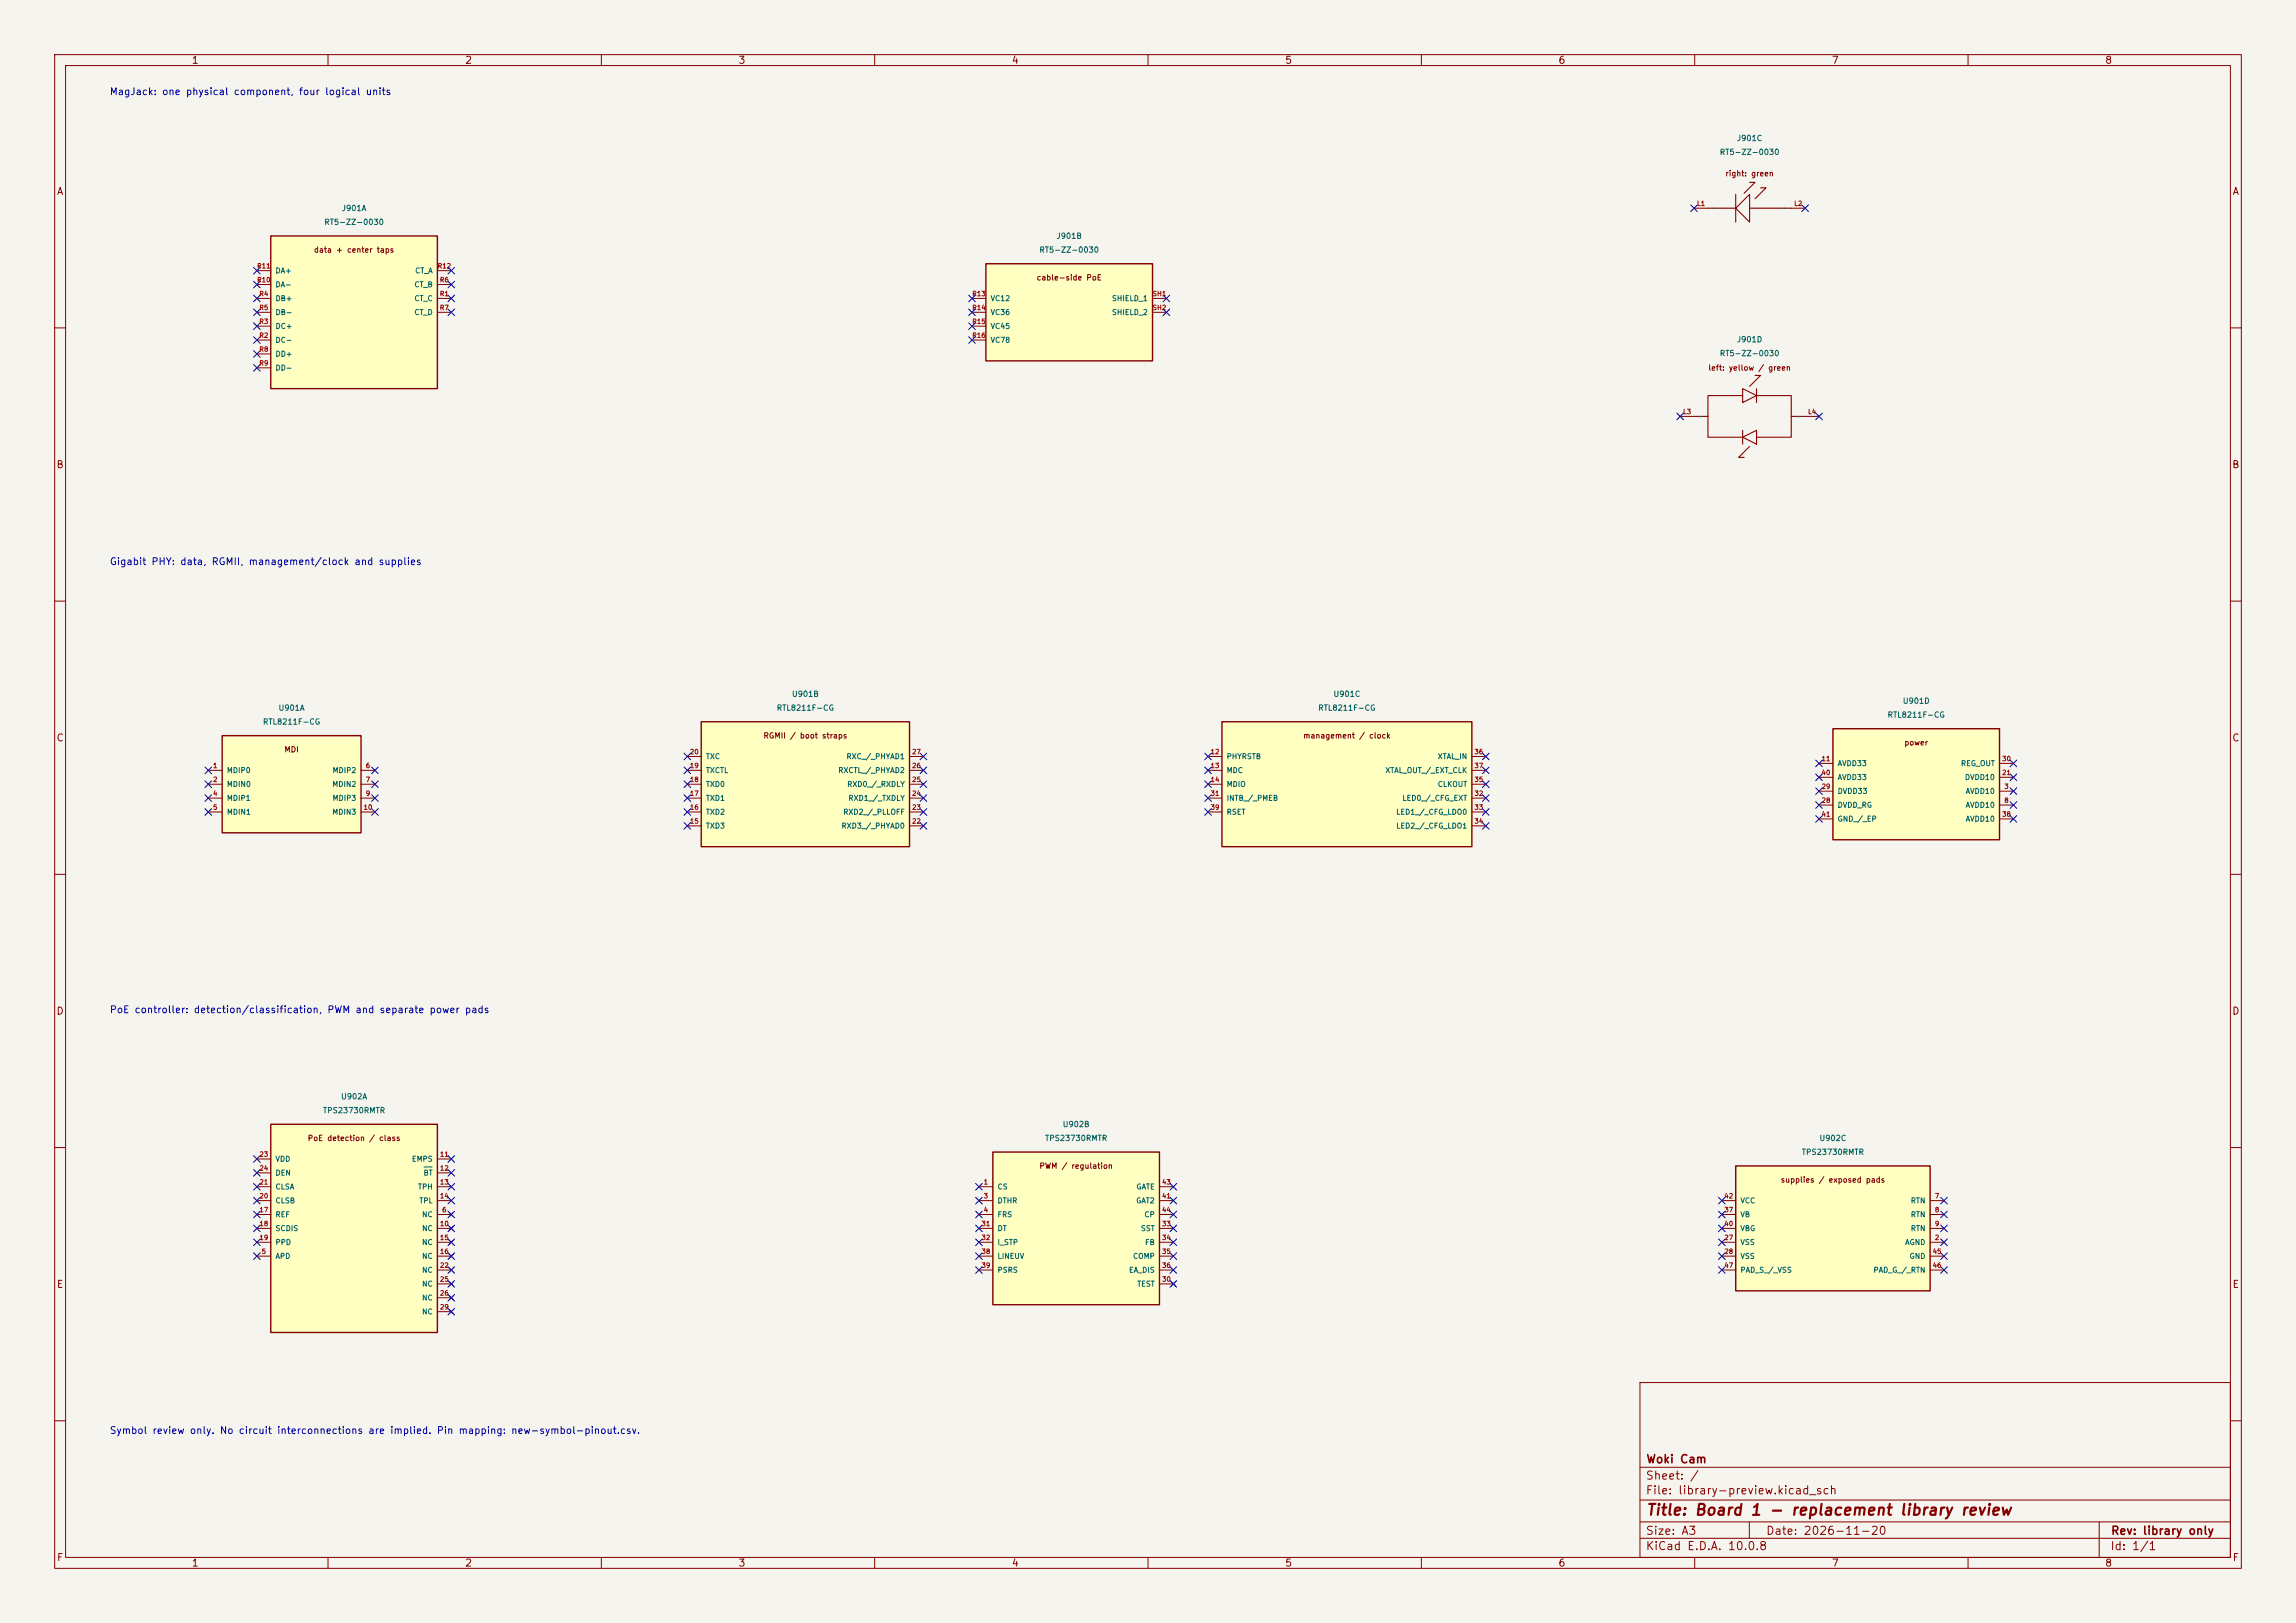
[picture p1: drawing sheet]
<svg xmlns="http://www.w3.org/2000/svg" width="420mm" height="297mm" viewBox="0 0 420 297" stroke-linecap="round" stroke-linejoin="round" font-family="sans-serif">
<defs><g id="words">
<text font-size="2" fill="#840000" x="301" y="277.8">Title: Board 1 - replacement library review</text>
<g font-size="1.5" fill="#840000">
<text x="301" y="268.1">Woki Cam</text>
<text x="300.9" y="273.8">File: library-preview.kicad_sch</text>
<text x="300.9" y="271.1">Sheet: /</text>
<text x="300.9" y="281.2">Size: A3</text>
<text x="322.9" y="281.2">Date: 2026-11-20</text>
<text x="386" y="281.2">Rev: library only</text>
<text x="300.9" y="284">KiCad E.D.A. 10.0.8</text>
<text x="385.9" y="284">Id: 1/1</text>
</g>
<g font-size="1.3" fill="#840000">
<text x="35" y="12">1</text>
<text x="85" y="12">2</text>
<text x="135" y="12">3</text>
<text x="185" y="12">4</text>
<text x="235" y="12">5</text>
<text x="285" y="12">6</text>
<text x="335" y="12">7</text>
<text x="385" y="12">8</text>
<text x="10.3" y="36">A</text>
<text x="408.3" y="36">A</text>
<text x="10.2" y="86">B</text>
<text x="408.2" y="86">B</text>
<text x="10.2" y="136">C</text>
<text x="408.2" y="136">C</text>
<text x="10.2" y="186">D</text>
<text x="408.2" y="186">D</text>
<text x="10.3" y="236">E</text>
<text x="408.3" y="236">E</text>
<text x="10.3" y="286">F</text>
<text x="35" y="287">1</text>
<text x="85" y="287">2</text>
<text x="135" y="287">3</text>
<text x="185" y="287">4</text>
<text x="235" y="287">5</text>
<text x="285" y="287">6</text>
<text x="335" y="287">7</text>
<text x="385" y="287">8</text>
<text x="408.3" y="286">F</text>
</g>
<g font-size="1.3" fill="#0000c2">
<text x="20" y="17.7">MagJack: one physical component, four logical units</text>
<text x="20" y="103.7">Gigabit PHY: data, RGMII, management/clock and supplies</text>
<text x="20" y="185.7">PoE controller: detection/classification, PWM and separate power pads</text>
<text x="20" y="262.7">Symbol review only. No circuit interconnections are implied. Pin mapping: new-symbol-pinout.csv.</text>
</g>
<g font-size="1" fill="#006464">
<text x="314.5" y="28.6">RT5-ZZ-0030</text>
<text x="317.6" y="26">J901C</text>
<text x="59.2" y="41.4">RT5-ZZ-0030</text>
<text x="62.4" y="38.9">J901A</text>
<text x="313.2" y="38.8">~</text>
<text x="326" y="38.8">~</text>
<text x="190" y="46.5">RT5-ZZ-0030</text>
<text x="193.2" y="43.9">J901B</text>
<text x="50.3" y="52.8">DA-</text>
<text x="50.3" y="50.2">DA+</text>
<text x="75.7" y="52.8">CT_B</text>
<text x="75.8" y="50.2">CT_A</text>
<text x="50.3" y="55.3">DB+</text>
<text x="50.3" y="57.9">DB-</text>
<text x="75.7" y="55.3">CT_C</text>
<text x="75.7" y="57.9">CT_D</text>
<text x="181.1" y="55.3">VC12</text>
<text x="181.1" y="57.9">VC36</text>
<text x="203.3" y="55.3">SHIELD_1</text>
<text x="203.3" y="57.9">SHIELD_2</text>
<text x="50.3" y="62.9">DC-</text>
<text x="50.3" y="60.4">DC+</text>
<text x="50.3" y="65.5">DD+</text>
<text x="181.1" y="60.4">VC45</text>
<text x="181.1" y="62.9">VC78</text>
<text x="314.5" y="65.4">RT5-ZZ-0030</text>
<text x="317.6" y="62.9">J901D</text>
<text x="50.3" y="68">DD-</text>
<text x="310.6" y="76.9">~</text>
<text x="328.6" y="76.9">~</text>
<text x="50.9" y="130.3">U901A</text>
<text x="142" y="130.3">RTL8211F-CG</text>
<text x="144.8" y="127.8">U901B</text>
<text x="241" y="130.3">RTL8211F-CG</text>
<text x="243.8" y="127.8">U901C</text>
<text x="345.2" y="131.6">RTL8211F-CG</text>
<text x="348" y="129">U901D</text>
<text x="48" y="132.8">RTL8211F-CG</text>
<text x="41.4" y="141.7">MDIP0</text>
<text x="60.7" y="141.7">MDIP2</text>
<text x="129" y="141.7">TXCTL</text>
<text x="129" y="139.1">TXC</text>
<text x="153.2" y="141.7">RXCTL_/_PHYAD2</text>
<text x="154.7" y="139.1">RXC_/_PHYAD1</text>
<text x="224.3" y="139.1">PHYRSTB</text>
<text x="224.3" y="141.7">MDC</text>
<text x="253.3" y="141.7">XTAL_OUT_/_EXT_CLK</text>
<text x="262.9" y="139.1">XTAL_IN</text>
<text x="336" y="140.4">AVDD33</text>
<text x="336" y="143">AVDD33</text>
<text x="358.6" y="140.4">REG_OUT</text>
<text x="359.3" y="143">DVDD10</text>
<text x="41.4" y="144.2">MDIN0</text>
<text x="41.4" y="146.8">MDIP1</text>
<text x="41.4" y="149.3">MDIN1</text>
<text x="60.7" y="144.2">MDIN2</text>
<text x="60.7" y="149.3">MDIN3</text>
<text x="60.7" y="146.8">MDIP3</text>
<text x="129" y="149.3">TXD2</text>
<text x="129" y="146.8">TXD1</text>
<text x="129" y="144.2">TXD0</text>
<text x="154.1" y="149.3">RXD2_/_PLLOFF</text>
<text x="154.9" y="144.2">RXD0_/_RXDLY</text>
<text x="155.1" y="146.8">RXD1_/_TXDLY</text>
<text x="224.3" y="144.2">MDIO</text>
<text x="224.3" y="146.8">INTB_/_PMEB</text>
<text x="224.3" y="149.3">RSET</text>
<text x="255.3" y="149.3">LED1_/_CFG_LDO0</text>
<text x="256.4" y="146.8">LED0_/_CFG_EXT</text>
<text x="262.9" y="144.2">CLKOUT</text>
<text x="336" y="148">DVDD_RG</text>
<text x="336" y="145.5">DVDD33</text>
<text x="359.5" y="145.5">AVDD10</text>
<text x="359.5" y="148">AVDD10</text>
<text x="129" y="151.8">TXD3</text>
<text x="153.8" y="151.8">RXD3_/_PHYAD0</text>
<text x="255.3" y="151.8">LED2_/_CFG_LDO1</text>
<text x="336" y="150.6">GND_/_EP</text>
<text x="359.5" y="150.6">AVDD10</text>
<text x="59" y="204">TPS23730RMTR</text>
<text x="62.3" y="201.4">U902A</text>
<text x="191.1" y="209">TPS23730RMTR</text>
<text x="194.3" y="206.5">U902B</text>
<text x="332.7" y="209">U902C</text>
<text x="50.3" y="212.8">VDD</text>
<text x="50.3" y="215.3">DEN</text>
<text x="75.3" y="212.8">EMPS</text>
<text x="77.4" y="215.3">BT</text>
<text x="329.5" y="211.6">TPS23730RMTR</text>
<text x="50.3" y="220.4">CLSB</text>
<text x="50.3" y="217.9">CLSA</text>
<text x="76.4" y="217.9">TPH</text>
<text x="76.6" y="220.4">TPL</text>
<text x="182.4" y="217.9">CS</text>
<text x="182.4" y="220.4">DTHR</text>
<text x="207.7" y="220.4">GAT2</text>
<text x="207.8" y="217.9">GATE</text>
<text x="318.3" y="220.4">VCC</text>
<text x="349.4" y="220.4">RTN</text>
<text x="50.3" y="223">REF</text>
<text x="50.3" y="225.5">SCDIS</text>
<text x="77.1" y="223">NC</text>
<text x="77.1" y="225.5">NC</text>
<text x="182.4" y="223">FRS</text>
<text x="182.4" y="225.5">DT</text>
<text x="208.6" y="225.5">SST</text>
<text x="209.2" y="223">CP</text>
<text x="318.3" y="223">VB</text>
<text x="318.3" y="225.5">VBG</text>
<text x="349.4" y="223">RTN</text>
<text x="349.4" y="225.5">RTN</text>
<text x="50.3" y="230.6">APD</text>
<text x="50.3" y="228">PPD</text>
<text x="77.1" y="228">NC</text>
<text x="77.1" y="230.6">NC</text>
<text x="77.1" y="233.1">NC</text>
<text x="182.4" y="228">I_STP</text>
<text x="182.4" y="230.6">LINEUV</text>
<text x="182.4" y="233.1">PSRS</text>
<text x="206.4" y="233.1">EA_DIS</text>
<text x="207.2" y="230.6">COMP</text>
<text x="209.4" y="228">FB</text>
<text x="318.3" y="228">VSS</text>
<text x="318.3" y="230.6">VSS</text>
<text x="318.3" y="233.1">PAD_S_/_VSS</text>
<text x="342.6" y="233.1">PAD_G_/_RTN</text>
<text x="348.4" y="228">AGND</text>
<text x="349.2" y="230.6">GND</text>
<text x="77.1" y="235.7">NC</text>
<text x="77.1" y="238.2">NC</text>
<text x="207.9" y="235.7">TEST</text>
<text x="77.1" y="240.7">NC</text>
</g>
<g font-size="1" fill="#840000">
<text x="315.5" y="32.5">right: green</text>
<text x="57.3" y="46.5">data + center taps</text>
<text x="189.5" y="51.6">cable-side PoE</text>
<text x="312.4" y="68.1">left: yellow / green</text>
<text x="51.9" y="137.9">MDI</text>
<text x="139.6" y="135.4">RGMII / boot straps</text>
<text x="238.3" y="135.4">management / clock</text>
<text x="348.3" y="136.6">power</text>
<text x="56.2" y="209">PoE detection / class</text>
<text x="190" y="214.1">PWM / regulation</text>
<text x="325.6" y="216.7">supplies / exposed pads</text>
</g>
<g font-size=".9" fill="#a90000">
<text x="310.3" y="37.9">L1</text>
<text x="328.1" y="37.9">L2</text>
<text x="46.9" y="51.9">R10</text>
<text x="46.9" y="49.3">R11</text>
<text x="80" y="49.3">R12</text>
<text x="80.4" y="51.9">R6</text>
<text x="47.3" y="59.5">R3</text>
<text x="47.3" y="54.4">R4</text>
<text x="47.3" y="56.9">R5</text>
<text x="80.4" y="54.4">R1</text>
<text x="80.4" y="56.9">R7</text>
<text x="177.8" y="54.4">R13</text>
<text x="177.8" y="56.9">R14</text>
<text x="177.8" y="59.5">R15</text>
<text x="210.8" y="54.4">SH1</text>
<text x="210.8" y="56.9">SH2</text>
<text x="47.3" y="62">R2</text>
<text x="47.3" y="64.6">R8</text>
<text x="177.8" y="62">R16</text>
<text x="47.3" y="67.1">R9</text>
<text x="307.8" y="76">L3</text>
<text x="330.6" y="76">L4</text>
<text x="38.9" y="140.8">1</text>
<text x="38.9" y="143.3">2</text>
<text x="66.8" y="140.8">6</text>
<text x="66.8" y="143.3">7</text>
<text x="126.1" y="143.3">18</text>
<text x="126.1" y="140.8">19</text>
<text x="126.1" y="138.2">20</text>
<text x="166.7" y="143.3">25</text>
<text x="166.7" y="140.8">26</text>
<text x="166.7" y="138.2">27</text>
<text x="221.4" y="138.2">12</text>
<text x="221.4" y="140.8">13</text>
<text x="221.4" y="143.3">14</text>
<text x="269.6" y="143.3">35</text>
<text x="269.6" y="138.2">36</text>
<text x="269.6" y="140.8">37</text>
<text x="333.1" y="139.5">11</text>
<text x="333.1" y="142">40</text>
<text x="366.1" y="142">21</text>
<text x="366.1" y="139.5">30</text>
<text x="38.9" y="145.8">4</text>
<text x="38.9" y="148.4">5</text>
<text x="66.4" y="148.4">10</text>
<text x="66.8" y="145.8">9</text>
<text x="126.1" y="148.4">16</text>
<text x="126.1" y="145.8">17</text>
<text x="166.7" y="148.4">23</text>
<text x="166.7" y="145.8">24</text>
<text x="221.4" y="145.8">31</text>
<text x="221.4" y="148.4">39</text>
<text x="269.6" y="145.8">32</text>
<text x="269.6" y="148.4">33</text>
<text x="333.1" y="147.1">28</text>
<text x="333.1" y="144.6">29</text>
<text x="333.1" y="149.6">41</text>
<text x="366.1" y="149.6">38</text>
<text x="366.5" y="144.6">3</text>
<text x="366.5" y="147.1">8</text>
<text x="126.1" y="150.9">15</text>
<text x="166.7" y="150.9">22</text>
<text x="269.6" y="150.9">34</text>
<text x="47.4" y="211.9">23</text>
<text x="47.4" y="214.4">24</text>
<text x="80.4" y="211.9">11</text>
<text x="80.4" y="214.4">12</text>
<text x="47.4" y="219.5">20</text>
<text x="47.4" y="217">21</text>
<text x="80.4" y="217">13</text>
<text x="80.4" y="219.5">14</text>
<text x="179.9" y="217">1</text>
<text x="179.9" y="219.5">3</text>
<text x="212.5" y="219.5">41</text>
<text x="212.5" y="217">43</text>
<text x="315.3" y="219.5">42</text>
<text x="353.8" y="219.5">7</text>
<text x="47.4" y="222">17</text>
<text x="47.4" y="224.6">18</text>
<text x="47.4" y="227.1">19</text>
<text x="80.4" y="224.6">10</text>
<text x="80.4" y="227.1">15</text>
<text x="80.8" y="222">6</text>
<text x="179.4" y="224.6">31</text>
<text x="179.4" y="227.1">32</text>
<text x="179.9" y="222">4</text>
<text x="212.5" y="224.6">33</text>
<text x="212.5" y="227.1">34</text>
<text x="212.5" y="222">44</text>
<text x="315.3" y="227.1">27</text>
<text x="315.3" y="222">37</text>
<text x="315.3" y="224.6">40</text>
<text x="353.8" y="227.1">2</text>
<text x="353.8" y="222">8</text>
<text x="353.8" y="224.6">9</text>
<text x="47.8" y="229.7">5</text>
<text x="80.4" y="229.7">16</text>
<text x="80.4" y="232.2">22</text>
<text x="179.4" y="229.7">38</text>
<text x="179.4" y="232.2">39</text>
<text x="212.5" y="229.7">35</text>
<text x="212.5" y="232.2">36</text>
<text x="315.3" y="229.7">28</text>
<text x="315.3" y="232.2">47</text>
<text x="353.4" y="229.7">45</text>
<text x="353.4" y="232.2">46</text>
<text x="80.4" y="234.7">25</text>
<text x="80.4" y="237.3">26</text>
<text x="80.4" y="239.8">29</text>
<text x="212.5" y="234.7">30</text>
</g>
</g></defs>
<path d="M0 0h420v297h-420z" fill="#f5f4ef" stroke="#f5f4ef" stroke-width=".18"/>
<g fill="none" stroke="#840000" stroke-width=".18">
<path d="M10 10h400v277h-400zM12 12h396v273h-396zM60 10v2M110 10v2M160 10v2M210 10v2M260 10v2M310 10v2M360 10v2M10 60h2M408 60h2M10 110h2"/>
<path d="M408 110h2M10 160h2M408 160h2M10 210h2M408 210h2M300 253h108v32h-108zM10 260h2M300 278.5h108M300 274.5h108M300 268.5h108M320 278.5v3M384 278.5v6.5"/>
<path d="M408 260h2M60 285v2M110 285v2M160 285v2M210 285v2M260 285v2M300 281.5h108M310 285v2M360 285v2"/>
</g>
<path d="M317.5 213.4h35.6v22.8h-35.6z" fill="#ffffc2"/>
<path d="M317.5 213.4h35.6v22.8h-35.6z" fill="none" stroke="#840000" stroke-width=".25"/>
<path d="M315 219.7h2.5M353.1 219.7h2.5M315 227.3h2.5M315 222.2h2.5M315 224.8h2.5M315 229.9h2.5M315 232.4h2.5M353.1 227.3h2.5M353.1 222.2h2.5M353.1 224.8h2.5M353.1 229.9h2.5M353.1 232.4h2.5" fill="none" stroke="#840000" stroke-width=".18"/>
<path d="M128.3 132.1h38.1v22.8h-38.1z" fill="#ffffc2"/>
<path d="M128.3 132.1h38.1v22.8h-38.1z" fill="none" stroke="#840000" stroke-width=".25"/>
<path d="M125.7 138.4h2.6M166.4 138.4h2.5M125.7 151.1h2.6M125.7 148.6h2.6M125.7 146.1h2.6M125.7 143.5h2.6M125.7 141h2.6M166.4 151.1h2.5M166.4 148.6h2.5M166.4 146.1h2.5M166.4 143.5h2.5M166.4 141h2.5" fill="none" stroke="#840000" stroke-width=".18"/>
<path d="M180.3 48.3h30.5v17.7h-30.5z" fill="#ffffc2"/>
<path d="M180.3 48.3h30.5v17.7h-30.5z" fill="none" stroke="#840000" stroke-width=".25"/>
<path d="M177.8 54.6h2.5M177.8 57.2h2.5M177.8 59.7h2.5M210.8 54.6h2.6M210.8 57.2h2.6M177.8 62.2h2.5" fill="none" stroke="#840000" stroke-width=".18"/>
<path d="M40.6 134.6h25.4v17.8h-25.4z" fill="#ffffc2"/>
<path d="M40.6 134.6h25.4v17.8h-25.4z" fill="none" stroke="#840000" stroke-width=".25"/>
<path d="M309.9 38.1h2.5M327.7 38.1h2.5M307.3 76.2h2.6M330.2 76.2h2.5M38.1 141h2.5M38.1 143.5h2.5M38.1 146.1h2.5M38.1 148.6h2.5M66 141h2.6M66 143.5h2.6M66 146.1h2.6M66 148.6h2.6" fill="none" stroke="#840000" stroke-width=".18"/>
<g fill="none" stroke="#840000" stroke-width=".2">
<path d="M312.4 38.1h5.1M317.5 35.6v5M320 35.6v5l-2.5-2.5zM320 33.4h1l-2 2M320 38.1h7.7M322 34.4h1l-2 2M312.4 76.2v3.8h6.4M318.8 72.4h-6.4v3.8h-2.5M318.8 71.1l2.5 1.3-2.5 1.3zM318.8 78.7v2.6M321 68.7h1l-2 2M321.3 72.4h6.4v3.8h2.5"/>
<path d="M321.3 71.1v2.6M327.7 76.2v3.8h-6.4M318.8 80l2.5-1.3v2.6zM320 81.7l-2 2h1"/>
</g>
<path d="M49.5 205.7h30.5v38.1h-30.5z" fill="#ffffc2"/>
<path d="M49.5 205.7h30.5v38.1h-30.5z" fill="none" stroke="#840000" stroke-width=".25"/>
<g fill="none" stroke="#840000" stroke-width=".18">
<path d="M47 212.1h2.5M47 214.6h2.5M47 217.2h2.5M47 219.7h2.5M80 212.1h2.5M80 214.6h2.5M80 217.2h2.5M80 219.7h2.5M47 229.9h2.5M47 222.2h2.5M47 224.8h2.5M47 227.3h2.5"/>
<path d="M80 229.9h2.5M80 222.2h2.5M80 224.8h2.5M80 227.3h2.5M80 232.4h2.5M80 234.9h2.5M80 237.5h2.5M82.2 221.9l.7 .7M82.2 224.4l.7 .8M82.2 226.9l.7 .8M82.2 229.5l.7 .8M82.2 232l.7 .8"/>
<path d="M82.2 234.6l.7 .7M82.2 237.1l.7 .8M82.2 239.6l.7 .8M82.9 221.9l-.7 .7M82.9 224.4l-.7 .8M82.9 226.9l-.7 .8M82.9 229.5l-.7 .8M82.9 232l-.7 .8M82.9 234.6l-.7 .7M82.9 237.1l-.7 .8M82.9 239.6l-.7 .8M80 240h2.5"/>
</g>
<path d="M77.6 213.5h1.5" fill="none" stroke="#006464" stroke-width=".18"/>
<path d="M49.5 43.2h30.5v27.9h-30.5z" fill="#ffffc2"/>
<path d="M49.5 43.2h30.5v27.9h-30.5z" fill="none" stroke="#840000" stroke-width=".25"/>
<path d="M47 54.6h2.5M47 59.7h2.5M47 57.2h2.5M47 52.1h2.5M47 49.5h2.5M80 54.6h2.5M80 57.2h2.5M80 52.1h2.5M80 49.5h2.5M47 62.2h2.5M47 64.8h2.5M47 67.3h2.5" fill="none" stroke="#840000" stroke-width=".18"/>
<path d="M223.5 132.1h45.7v22.8h-45.7z" fill="#ffffc2"/>
<path d="M223.5 132.1h45.7v22.8h-45.7z" fill="none" stroke="#840000" stroke-width=".25"/>
<path d="M221 138.4h2.5M269.2 138.4h2.6M221 141h2.5M221 143.5h2.5M221 146.1h2.5M221 148.6h2.5M269.2 141h2.6M269.2 143.5h2.6M269.2 146.1h2.6M269.2 148.6h2.6M269.2 151.1h2.6" fill="none" stroke="#840000" stroke-width=".18"/>
<path d="M181.6 210.8h30.5v28h-30.5z" fill="#ffffc2"/>
<path d="M181.6 210.8h30.5v28h-30.5z" fill="none" stroke="#840000" stroke-width=".25"/>
<g fill="none" stroke="#840000" stroke-width=".18">
<path d="M179.1 217.2h2.5M179.1 219.7h2.5M212.1 217.2h2.5M212.1 219.7h2.5M179.1 222.2h2.5M179.1 224.8h2.5M179.1 227.3h2.5M179.1 229.9h2.5M179.1 232.4h2.5M212.1 222.2h2.5M212.1 234.9h2.5M212.1 224.8h2.5"/>
<path d="M212.1 227.3h2.5M212.1 229.9h2.5M212.1 232.4h2.5M214.2 234.6l.8 .7M215 234.6l-.8 .7"/>
</g>
<path d="M335.3 133.4h30.5v20.3h-30.5z" fill="#ffffc2"/>
<path d="M335.3 133.4h30.5v20.3h-30.5z" fill="none" stroke="#840000" stroke-width=".25"/>
<path d="M332.7 139.7h2.6M365.8 139.7h2.5M332.7 144.8h2.6M332.7 147.3h2.6M332.7 142.2h2.6M332.7 149.9h2.6M365.8 144.8h2.5M365.8 147.3h2.5M365.8 142.2h2.5M365.8 149.9h2.5" fill="none" stroke="#840000" stroke-width=".18"/>
<g fill="none" stroke="#000084" stroke-width=".18">
<path d="M309.3 37.5l1.2 1.2M310.5 37.5l-1.2 1.2M329.6 37.5l1.2 1.2M330.8 37.5l-1.2 1.2M46.4 59.1l1.2 1.2M46.4 56.5l1.2 1.3M46.4 48.9l1.2 1.2M46.4 54l1.2 1.2M46.4 51.5l1.2 1.2M47.6 59.1l-1.2 1.2M47.6 56.5l-1.2 1.3M47.6 48.9l-1.2 1.2"/>
<path d="M47.6 54l-1.2 1.2M47.6 51.5l-1.2 1.2M81.9 56.5l1.3 1.3M81.9 54l1.3 1.2M81.9 48.9l1.3 1.2M81.9 51.5l1.3 1.2M83.2 56.5l-1.3 1.3M83.2 54l-1.3 1.2M83.2 48.9l-1.3 1.2M83.2 51.5l-1.3 1.2M177.2 56.5l1.2 1.3M177.2 59.1l1.2 1.2"/>
<path d="M177.2 54l1.2 1.2M178.4 56.5l-1.2 1.3M178.4 59.1l-1.2 1.2M178.4 54l-1.2 1.2M212.8 54l1.2 1.2M212.8 56.5l1.2 1.3M214 54l-1.2 1.2M214 56.5l-1.2 1.3M46.4 64.2l1.2 1.2M46.4 66.7l1.2 1.2M46.4 61.6l1.2 1.2M47.6 64.2l-1.2 1.2"/>
<path d="M47.6 66.7l-1.2 1.2M47.6 61.6l-1.2 1.2M177.2 61.6l1.2 1.2M178.4 61.6l-1.2 1.2M306.7 75.6l1.2 1.2M307.9 75.6l-1.2 1.2M332.1 75.6l1.2 1.2M333.3 75.6l-1.2 1.2M125.1 137.8l1.2 1.2M126.3 137.8l-1.2 1.2M168.3 137.8l1.2 1.2M169.5 137.8l-1.2 1.2"/>
<path d="M220.4 137.8l1.2 1.2M221.6 137.8l-1.2 1.2M271.2 137.8l1.2 1.2M272.4 137.8l-1.2 1.2M332.1 139.1l1.2 1.2M333.3 139.1l-1.2 1.2M367.7 139.1l1.2 1.2M368.9 139.1l-1.2 1.2M37.5 148l1.2 1.2M37.5 145.4l1.2 1.3M37.5 140.4l1.2 1.2M37.5 142.9l1.2 1.2"/>
<path d="M38.7 148l-1.2 1.2M38.7 145.4l-1.2 1.3M38.7 140.4l-1.2 1.2M38.7 142.9l-1.2 1.2M68 148l1.2 1.2M68 140.4l1.2 1.2M68 142.9l1.2 1.2M68 145.4l1.2 1.3M69.2 148l-1.2 1.2M69.2 140.4l-1.2 1.2M69.2 142.9l-1.2 1.2M69.2 145.4l-1.2 1.3"/>
<path d="M125.1 148l1.2 1.2M125.1 150.5l1.2 1.2M125.1 140.4l1.2 1.2M125.1 142.9l1.2 1.2M125.1 145.4l1.2 1.3M126.3 145.4l-1.2 1.3M126.3 142.9l-1.2 1.2M126.3 148l-1.2 1.2M126.3 150.5l-1.2 1.2M126.3 140.4l-1.2 1.2M168.3 142.9l1.2 1.2M168.3 140.4l1.2 1.2"/>
<path d="M168.3 145.4l1.2 1.3M168.3 150.5l1.2 1.2M168.3 148l1.2 1.2M169.5 145.4l-1.2 1.3M169.5 148l-1.2 1.2M169.5 142.9l-1.2 1.2M169.5 140.4l-1.2 1.2M169.5 150.5l-1.2 1.2M220.4 145.4l1.2 1.3M220.4 142.9l1.2 1.2M220.4 140.4l1.2 1.2M220.4 148l1.2 1.2"/>
<path d="M221.6 145.4l-1.2 1.3M221.6 142.9l-1.2 1.2M221.6 140.4l-1.2 1.2M221.6 148l-1.2 1.2M271.2 145.4l1.2 1.3M271.2 148l1.2 1.2M271.2 142.9l1.2 1.2M271.2 150.5l1.2 1.2M271.2 140.4l1.2 1.2M272.4 145.4l-1.2 1.3M272.4 148l-1.2 1.2M272.4 142.9l-1.2 1.2"/>
<path d="M272.4 150.5l-1.2 1.2M272.4 140.4l-1.2 1.2M332.1 146.7l1.2 1.2M332.1 144.2l1.2 1.2M332.1 141.6l1.2 1.2M332.1 149.3l1.2 1.2M333.3 146.7l-1.2 1.2M333.3 144.2l-1.2 1.2M333.3 141.6l-1.2 1.2M333.3 149.3l-1.2 1.2M367.7 141.6l1.2 1.2M367.7 149.3l1.2 1.2"/>
<path d="M367.7 144.2l1.2 1.2M367.7 146.7l1.2 1.2M368.9 141.6l-1.2 1.2M368.9 149.3l-1.2 1.2M368.9 144.2l-1.2 1.2M368.9 146.7l-1.2 1.2M46.4 219.1l1.2 1.2M46.4 214l1.2 1.2M46.4 216.6l1.2 1.2M46.4 211.5l1.2 1.2M47.6 219.1l-1.2 1.2M47.6 214l-1.2 1.2"/>
<path d="M47.6 216.6l-1.2 1.2M47.6 211.5l-1.2 1.2M81.9 219.1l1.3 1.2M81.9 216.6l1.3 1.2M81.9 214l1.3 1.2M81.9 211.5l1.3 1.2M83.2 219.1l-1.3 1.2M83.2 216.6l-1.3 1.2M83.2 214l-1.3 1.2M83.2 211.5l-1.3 1.2M178.5 219.1l1.2 1.2M178.5 216.6l1.2 1.2"/>
<path d="M179.7 219.1l-1.2 1.2M179.7 216.6l-1.2 1.2M214 219.1l1.2 1.2M214 216.6l1.2 1.2M215.2 219.1l-1.2 1.2M215.2 216.6l-1.2 1.2M314.4 219.1l1.2 1.2M315.6 219.1l-1.2 1.2M355 219.1l1.2 1.2M356.2 219.1l-1.2 1.2M46.4 224.2l1.2 1.2M46.4 226.7l1.2 1.2"/>
<path d="M46.4 221.6l1.2 1.3M46.4 229.3l1.2 1.2M47.6 224.2l-1.2 1.2M47.6 226.7l-1.2 1.2M47.6 221.6l-1.2 1.3M47.6 229.3l-1.2 1.2M81.9 226.7l1.3 1.2M81.9 224.2l1.3 1.2M81.9 221.6l1.3 1.3M81.9 236.9l1.3 1.2M81.9 231.8l1.3 1.2M81.9 234.3l1.3 1.3"/>
<path d="M81.9 229.3l1.3 1.2M81.9 239.4l1.3 1.2M83.2 226.7l-1.3 1.2M83.2 224.2l-1.3 1.2M83.2 221.6l-1.3 1.3M83.2 236.9l-1.3 1.2M83.2 231.8l-1.3 1.2M83.2 234.3l-1.3 1.3M83.2 229.3l-1.3 1.2M83.2 239.4l-1.3 1.2M178.5 229.3l1.2 1.2M178.5 224.2l1.2 1.2"/>
<path d="M178.5 231.8l1.2 1.2M178.5 226.7l1.2 1.2M178.5 221.6l1.2 1.3M179.7 229.3l-1.2 1.2M179.7 224.2l-1.2 1.2M179.7 231.8l-1.2 1.2M179.7 226.7l-1.2 1.2M179.7 221.6l-1.2 1.3M214 224.2l1.2 1.2M214 221.6l1.2 1.3M214 234.3l1.2 1.3M214 229.3l1.2 1.2"/>
<path d="M214 231.8l1.2 1.2M214 226.7l1.2 1.2M215.2 224.2l-1.2 1.2M215.2 221.6l-1.2 1.3M215.2 234.3l-1.2 1.3M215.2 229.3l-1.2 1.2M215.2 231.8l-1.2 1.2M215.2 226.7l-1.2 1.2M314.4 229.3l1.2 1.2M314.4 231.8l1.2 1.2M314.4 226.7l1.2 1.2M314.4 224.2l1.2 1.2"/>
<path d="M314.4 221.6l1.2 1.3M315.6 229.3l-1.2 1.2M315.6 231.8l-1.2 1.2M315.6 226.7l-1.2 1.2M315.6 224.2l-1.2 1.2M315.6 221.6l-1.2 1.3M355 229.3l1.2 1.2M355 226.7l1.2 1.2M355 231.8l1.2 1.2M355 221.6l1.2 1.3M355 224.2l1.2 1.2M356.2 229.3l-1.2 1.2"/>
<path d="M356.2 226.7l-1.2 1.2M356.2 231.8l-1.2 1.2M356.2 221.6l-1.2 1.3M356.2 224.2l-1.2 1.2"/>
</g>
<use href="#words"/>
</svg>
